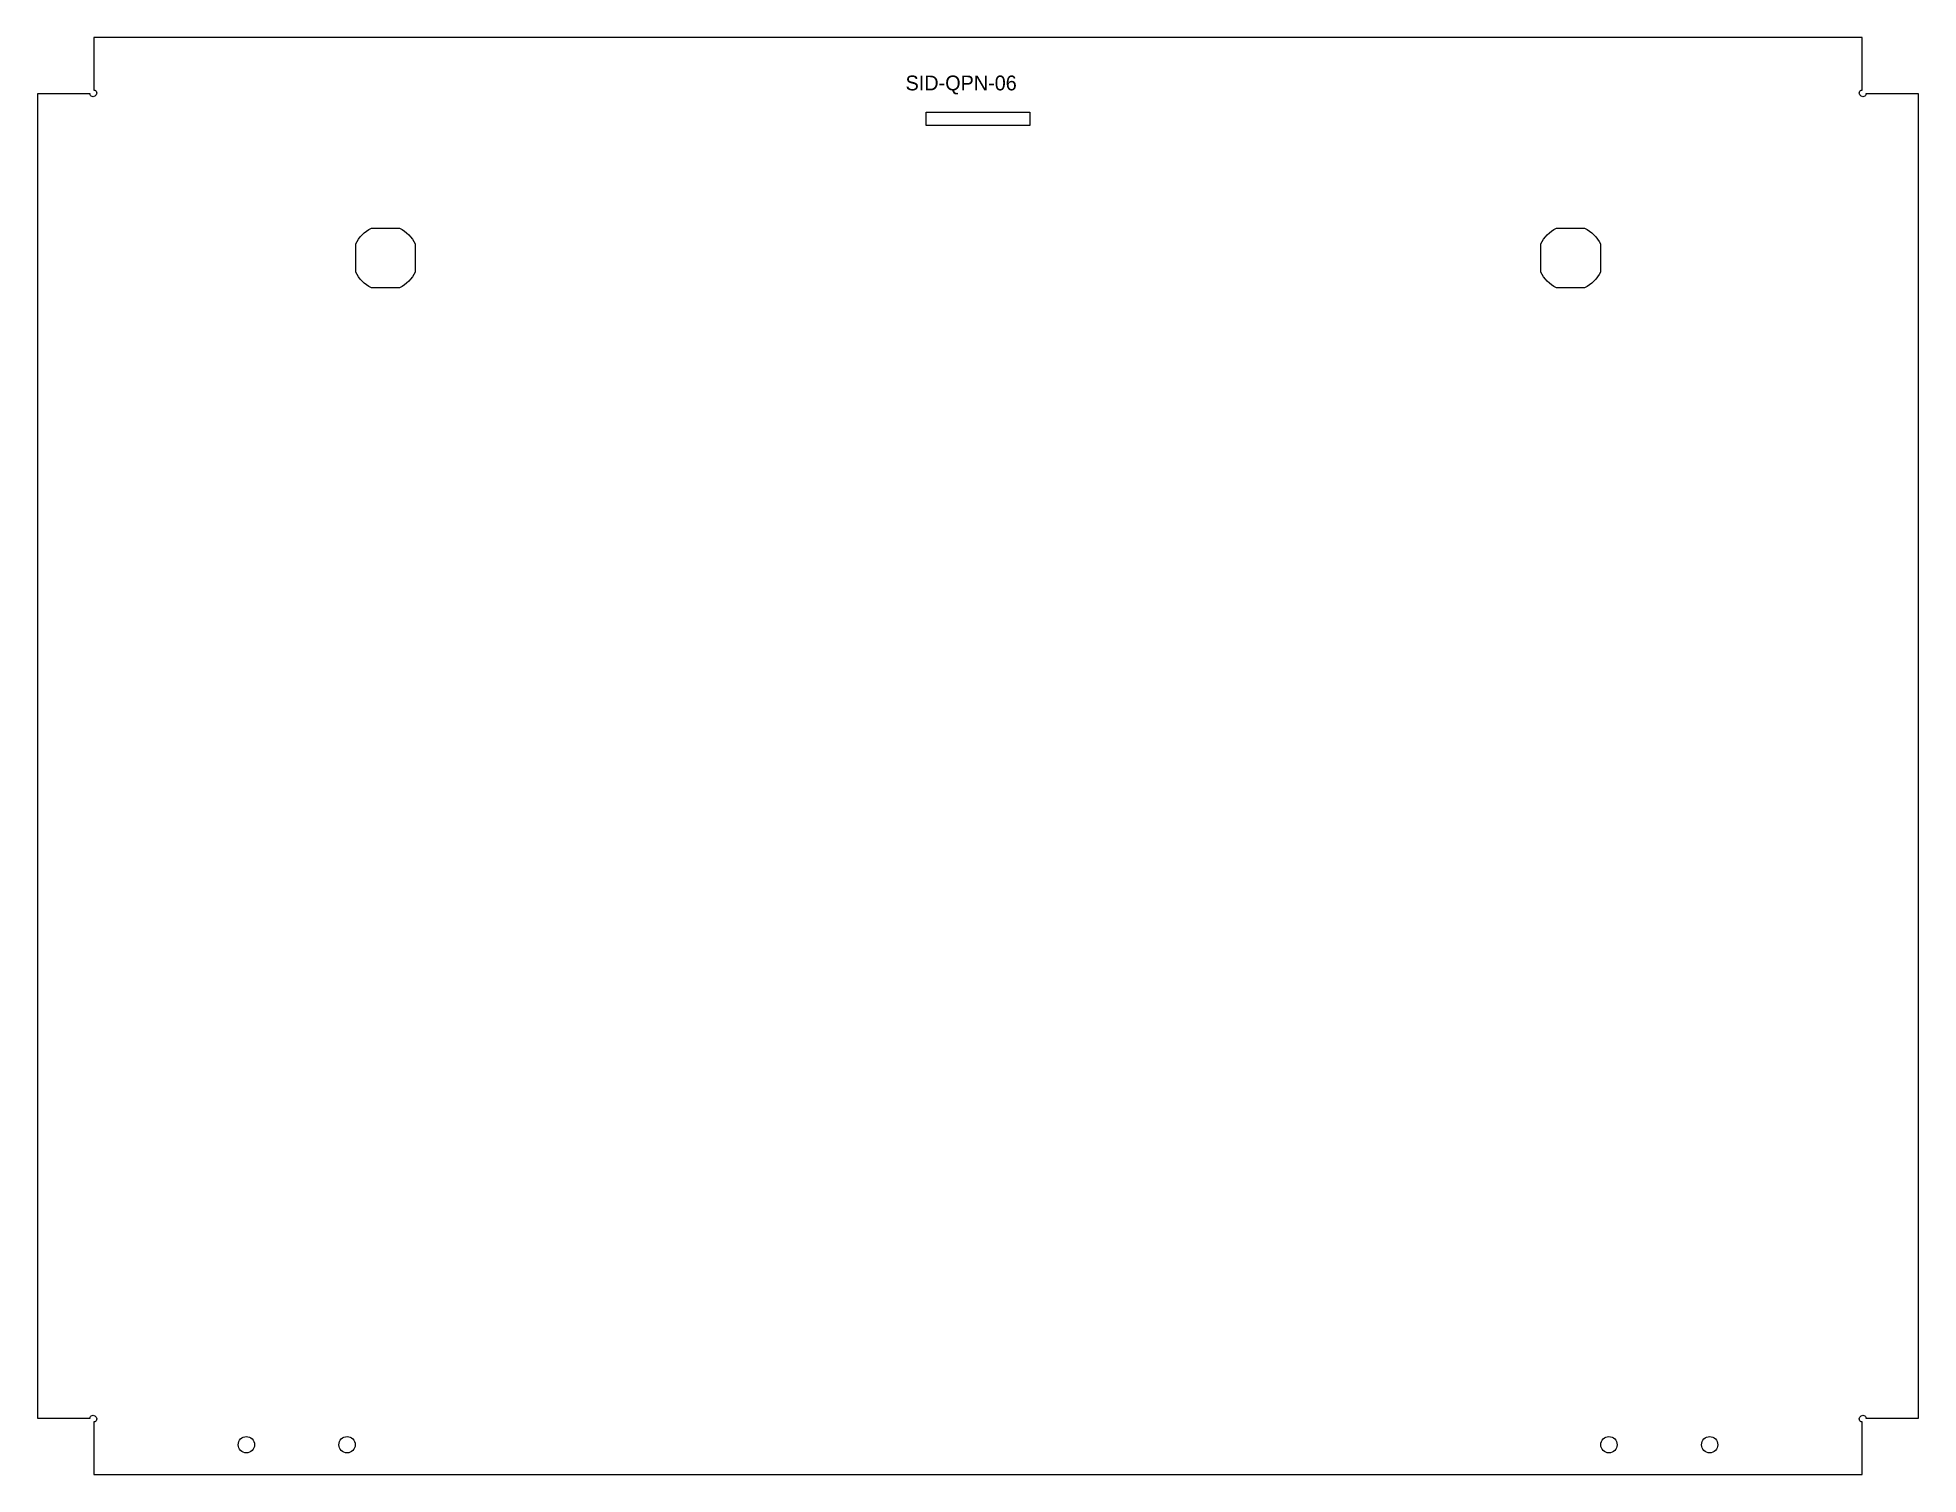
# Model space of a CAD drawing. Header units: millimetres. Extents: x -19 to 616, y 0 to 485.
import ezdxf

# ---------------------------------------------------------------- set-up
doc = ezdxf.new("R2010")
doc.units = ezdxf.units.MM

msp = doc.modelspace()

# ---------------------------------------------------------------- linework, layer by layer
for points in [[(0.57, 19.52, -0.735338), (0, 17.7), (0, 0), (596.89, 0), (596.89, 17.7, -0.735338), (596.32, 19.52, -0.735338), (598.15, 18.95), (615.85, 18.95), (615.85, 465.85), (598.15, 465.85, -0.735338), (596.32, 465.28, -0.735338), (596.89, 467.1), (596.89, 484.8), (0, 484.8), (0, 467.1, -0.735338), (0.57, 465.28, -0.735338), (-1.25, 465.85), (-18.95, 465.85), (-18.95, 18.95), (-1.25, 18.95, -0.735338)], [(93.7, 400.38, -0.173996), (88.4, 405.69), (88.4, 415.17, -0.174016), (93.71, 420.48), (103.19, 420.48, -0.174016), (108.5, 415.17), (108.5, 405.69, -0.173996), (103.19, 400.38)], [(508.5, 415.17), (508.5, 405.69, -0.173996), (503.19, 400.38), (493.7, 400.38, -0.173996), (488.4, 405.69), (488.4, 415.17, -0.174016), (493.71, 420.48), (503.19, 420.48, -0.174016)]]:
    msp.add_lwpolyline(points, format="xyb", close=True)
msp.add_lwpolyline([(280.95, 455.15), (280.95, 459.65), (315.95, 459.65), (315.95, 455.15)], close=True)
for centre in [(51.5, 10), (85.5, 10), (511.4, 10), (545.4, 10)]:
    msp.add_circle(centre, 2.75)

# ---------------------------------------------------------------- texts
at = {"insert": (274, 472), "char_height": 5, "attachment_point": 1}
msp.add_mtext_dynamic_manual_height_columns('SID-QPN-06', width=228, gutter_width=1, heights=[0], dxfattribs=at)

doc.saveas('drawing.dxf')
